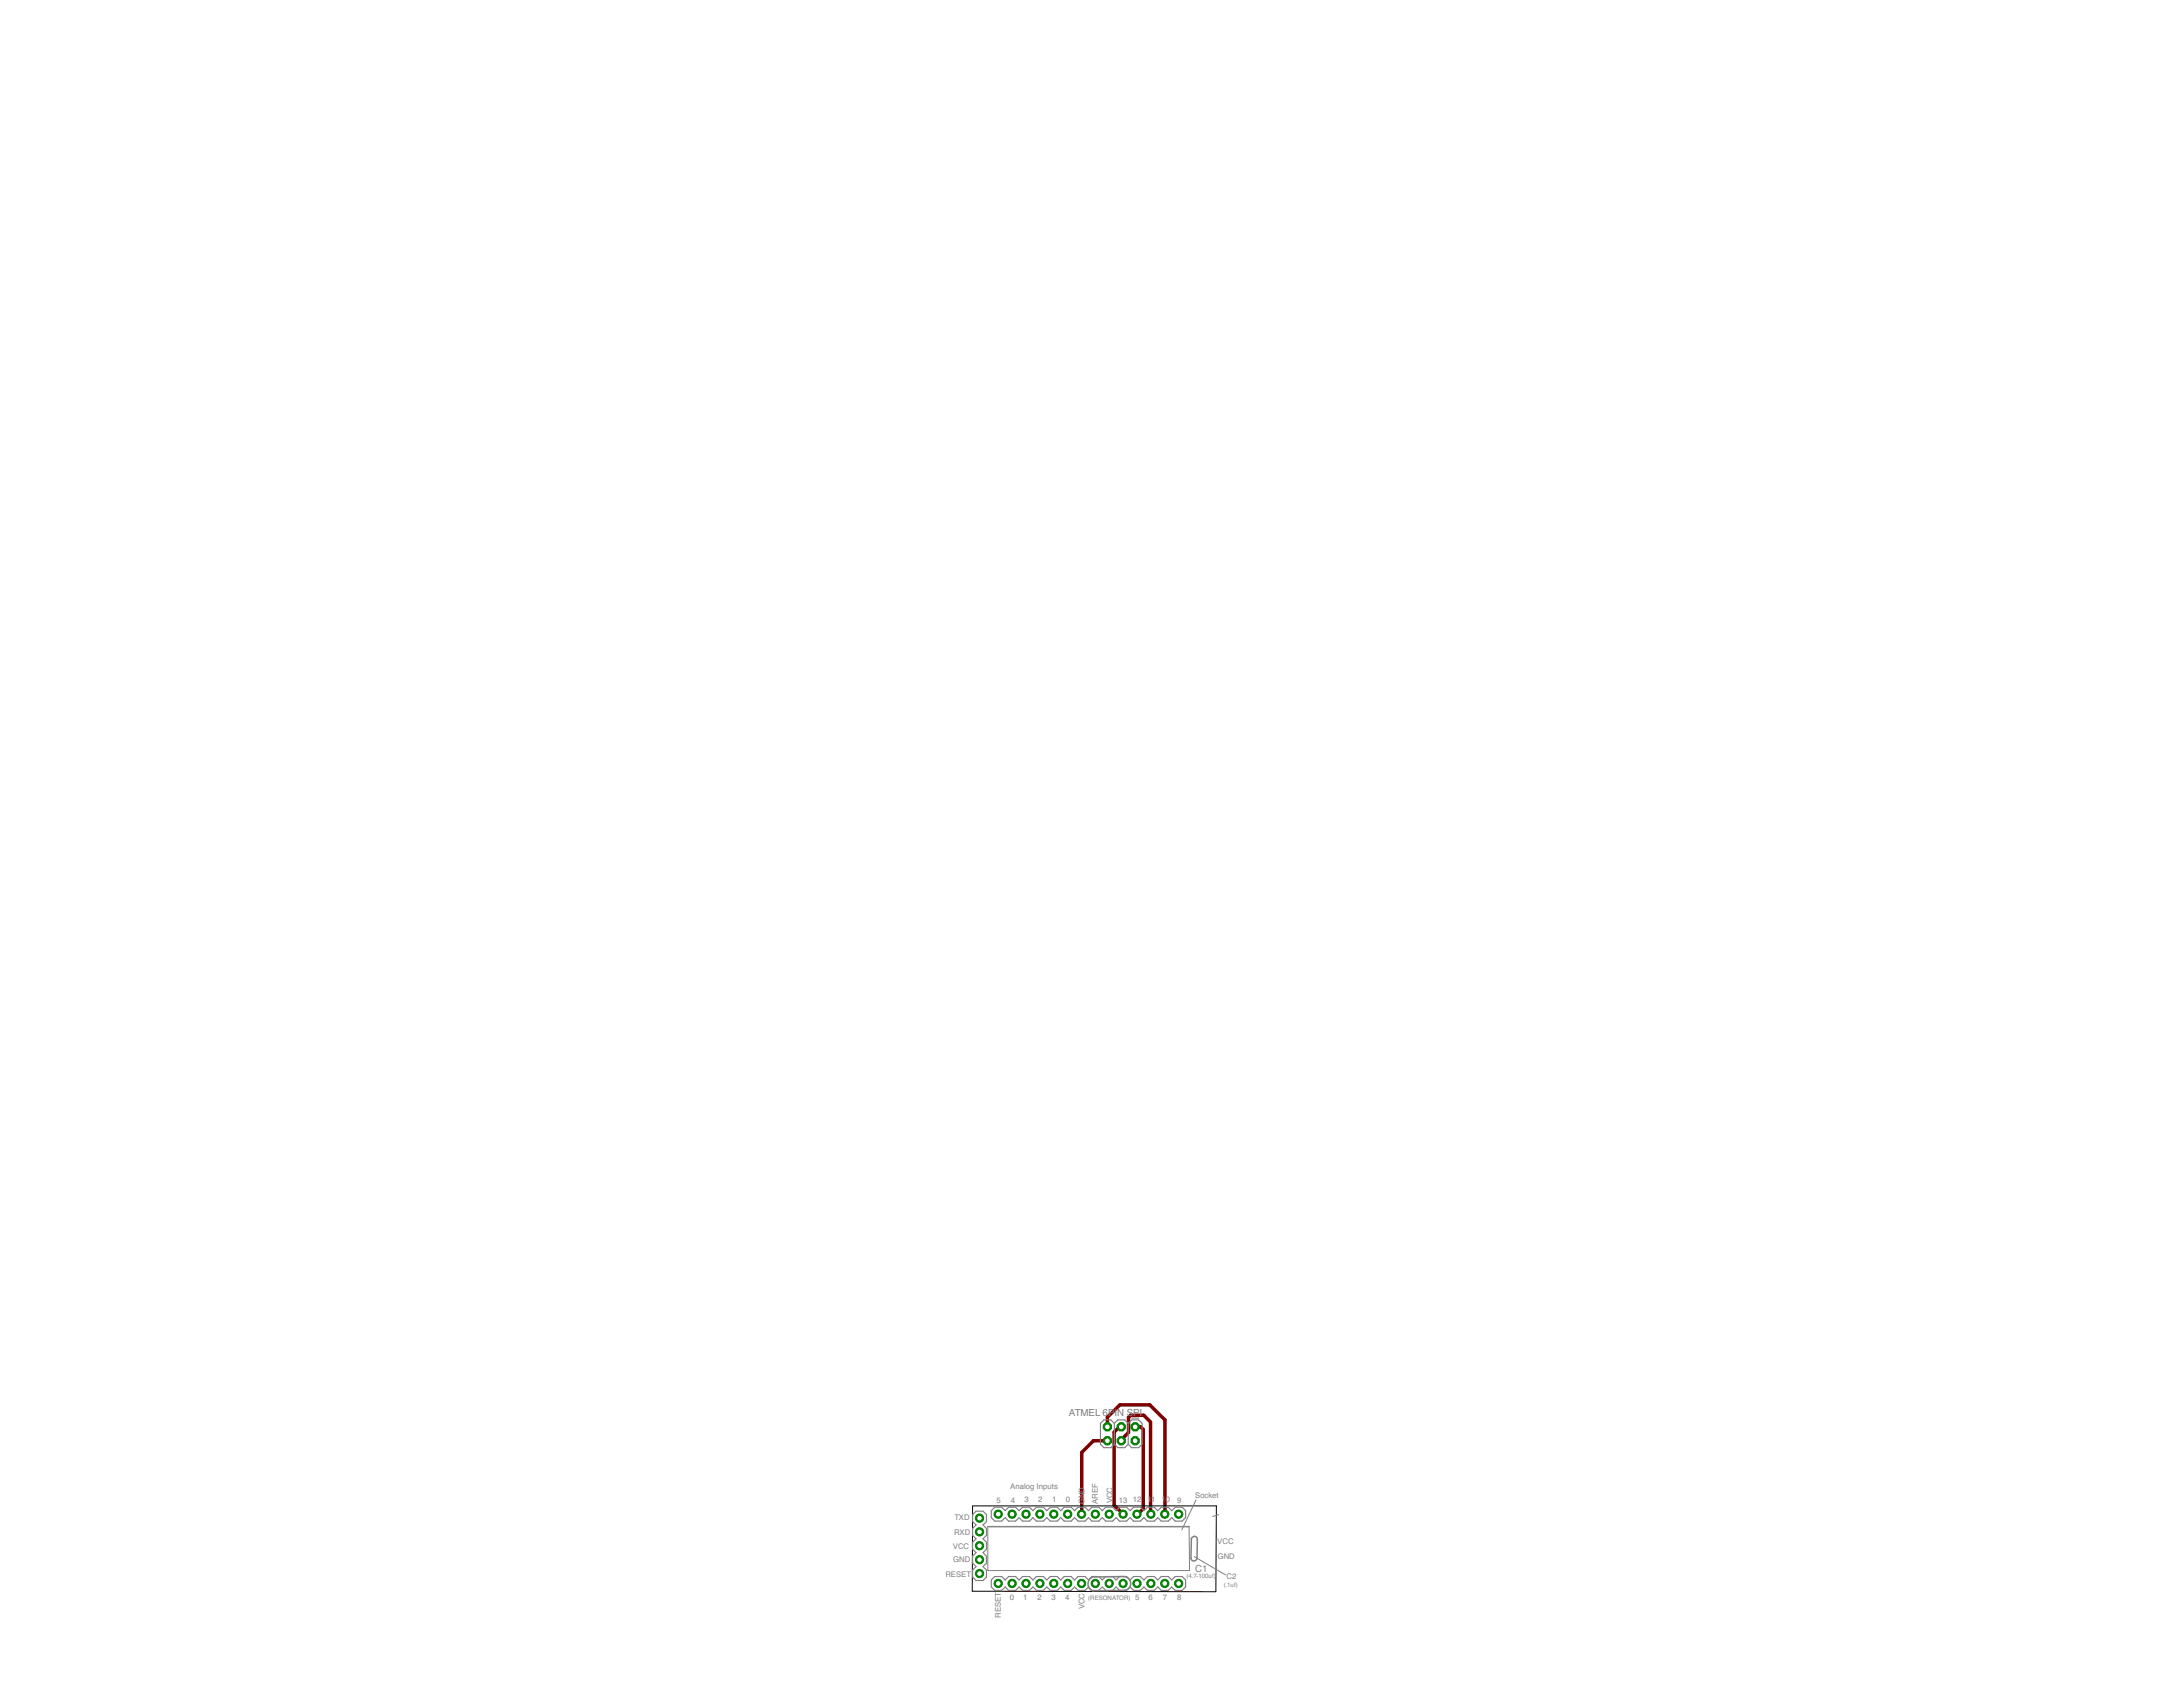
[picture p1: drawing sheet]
<svg xmlns="http://www.w3.org/2000/svg" width="279mm" height="216mm" viewBox="0 0 279 216" stroke-linecap="round" stroke-linejoin="round" font-family="sans-serif">
<defs><g id="words">
<g font-size="1.2" fill="#808080">
<text x="136.8" y="181.3">ATMEL 6PIN SPI</text>
<text x="153" y="201.2">C1</text>
</g>
<g font-size="1" fill="#808080">
<text x="129.3" y="190.6">Analog Inputs</text>
<text x="153" y="191.7">Socket</text>
<text x="122.1" y="196.5">RXD</text>
<text x="122.2" y="194.6">TXD</text>
<text x="127.5" y="192.3">5</text>
<text x="129.4" y="192.3">4</text>
<text x="131.1" y="192.2">3</text>
<text x="132.9" y="192.2">2</text>
<text x="134.7" y="192.2">1</text>
<text x="136.4" y="192.2">0</text>
<text x="138.8" y="192.5" transform="rotate(-90 138.8 192.5)">GND</text>
<text x="140.5" y="192.5" transform="rotate(-90 140.5 192.5)">AREF</text>
<text x="142.4" y="192.4" transform="rotate(-90 142.4 192.4)">VCC</text>
<text x="143.2" y="192.3">13</text>
<text x="145" y="192.2">12</text>
<text x="146.9" y="192.2">1</text>
<text x="147.4" y="192.2">1</text>
<text x="148.7" y="192.2">1</text>
<text x="149.2" y="192.2">0</text>
<text x="150.6" y="192.3">9</text>
<text x="155.8" y="197.6">VCC</text>
<text x="121" y="201.8">RESET</text>
<text x="121.9" y="198.3">VCC</text>
<text x="122" y="199.9">GND</text>
<text x="155.9" y="199.5">GND</text>
<text x="157" y="202.1">C2</text>
<text x="128.1" y="207" transform="rotate(-90 128.1 207)">RESET</text>
<text x="129.3" y="204.8">0</text>
<text x="131" y="204.8">1</text>
<text x="132.8" y="204.8">2</text>
<text x="134.6" y="204.8">3</text>
<text x="136.3" y="204.8">4</text>
<text x="138.8" y="206" transform="rotate(-90 138.8 206)">VCC</text>
<text x="145.3" y="204.8">5</text>
<text x="147" y="204.8">6</text>
<text x="148.8" y="204.8">7</text>
<text x="150.6" y="204.7">8</text>
</g>
<g font-size=".8" fill="#808080">
<text x="151.9" y="202">(4.7-100uf)</text>
<text x="156.6" y="203">(.1uf)</text>
<text x="139.3" y="204.7">(RESONATOR)</text>
</g>
</g></defs>
<g fill="#800000" stroke="#800000" stroke-width=".44">
<path d="M140 184.4h1.7z"/>
<path d="M140 184.4l-1.5 1.5z"/>
<path d="M138.5 185.9v7.9z"/>
<path d="M141.7 181.4v1.2z"/>
<path d="M141.7 181.4l1.6-1.6z"/>
<path d="M143.3 179.8h3.9z"/>
<path d="M147.2 179.8l1.9 1.9z"/>
<path d="M149.1 193.8v.1z"/>
<path d="M149.1 181.7v12.2z"/>
<path d="M143.5 184.3v.1z"/>
<path d="M143.5 184.3l.9-1z"/>
<path d="M144.4 181.4v1.9z"/>
<path d="M144.4 181.4l.3-.3z"/>
<path d="M144.7 181.1h1.7z"/>
<path d="M146.4 181.1l.9 .9z"/>
<path d="M147.4 193.7l-.1 .1z"/>
<path d="M147.3 182v11.5z"/>
<path d="M147.3 193.5l.1 .2z"/>
<path d="M145.3 182.6h.7z"/>
<path d="M146 182.6l.3 .3z"/>
<path d="M146.3 182.9v10.2z"/>
<path d="M146.3 193.1l-.7 .7z"/>
<path d="M143.3 182.6h.2z"/>
<path d="M143.3 182.6l-.7 .7z"/>
<path d="M143.8 193.8l.1 .1z"/>
<path d="M142.6 183.3v9.3z"/>
<path d="M142.6 192.6l1.2 1.2z"/>
</g>
<circle cx="150.9" cy="193.8" r=".53" fill="#008000" stroke="#008000" stroke-width=".13"/>
<circle cx="150.9" cy="193.8" r=".36" fill="#fff" stroke="#008000" stroke-width=".13"/>
<circle cx="149.1" cy="193.8" r=".53" fill="#008000" stroke="#008000" stroke-width=".13"/>
<circle cx="149.1" cy="193.8" r=".36" fill="#fff" stroke="#008000" stroke-width=".13"/>
<circle cx="147.3" cy="193.8" r=".53" fill="#008000" stroke="#008000" stroke-width=".13"/>
<circle cx="147.3" cy="193.8" r=".36" fill="#fff" stroke="#008000" stroke-width=".13"/>
<circle cx="145.5" cy="193.8" r=".53" fill="#008000" stroke="#008000" stroke-width=".13"/>
<circle cx="145.5" cy="193.8" r=".36" fill="#fff" stroke="#008000" stroke-width=".13"/>
<circle cx="143.7" cy="193.8" r=".53" fill="#008000" stroke="#008000" stroke-width=".13"/>
<circle cx="143.7" cy="193.8" r=".36" fill="#fff" stroke="#008000" stroke-width=".13"/>
<circle cx="142" cy="193.8" r=".53" fill="#008000" stroke="#008000" stroke-width=".13"/>
<circle cx="142" cy="193.8" r=".36" fill="#fff" stroke="#008000" stroke-width=".13"/>
<circle cx="140.2" cy="193.8" r=".53" fill="#008000" stroke="#008000" stroke-width=".13"/>
<circle cx="140.2" cy="193.8" r=".36" fill="#fff" stroke="#008000" stroke-width=".13"/>
<circle cx="138.4" cy="193.8" r=".53" fill="#008000" stroke="#008000" stroke-width=".13"/>
<circle cx="138.4" cy="193.8" r=".36" fill="#fff" stroke="#008000" stroke-width=".13"/>
<circle cx="136.7" cy="193.8" r=".53" fill="#008000" stroke="#008000" stroke-width=".13"/>
<circle cx="136.7" cy="193.8" r=".36" fill="#fff" stroke="#008000" stroke-width=".13"/>
<circle cx="134.9" cy="193.8" r=".53" fill="#008000" stroke="#008000" stroke-width=".13"/>
<circle cx="134.9" cy="193.8" r=".36" fill="#fff" stroke="#008000" stroke-width=".13"/>
<circle cx="133.1" cy="193.8" r=".53" fill="#008000" stroke="#008000" stroke-width=".13"/>
<circle cx="133.1" cy="193.8" r=".36" fill="#fff" stroke="#008000" stroke-width=".13"/>
<circle cx="131.3" cy="193.8" r=".53" fill="#008000" stroke="#008000" stroke-width=".13"/>
<circle cx="131.3" cy="193.8" r=".36" fill="#fff" stroke="#008000" stroke-width=".13"/>
<circle cx="129.5" cy="193.8" r=".53" fill="#008000" stroke="#008000" stroke-width=".13"/>
<circle cx="129.5" cy="193.8" r=".36" fill="#fff" stroke="#008000" stroke-width=".13"/>
<circle cx="127.8" cy="193.8" r=".53" fill="#008000" stroke="#008000" stroke-width=".13"/>
<circle cx="127.8" cy="193.8" r=".36" fill="#fff" stroke="#008000" stroke-width=".13"/>
<circle cx="127.8" cy="202.6" r=".53" fill="#008000" stroke="#008000" stroke-width=".13"/>
<circle cx="127.8" cy="202.6" r=".36" fill="#fff" stroke="#008000" stroke-width=".13"/>
<circle cx="129.5" cy="202.6" r=".53" fill="#008000" stroke="#008000" stroke-width=".13"/>
<circle cx="129.5" cy="202.6" r=".36" fill="#fff" stroke="#008000" stroke-width=".13"/>
<circle cx="131.3" cy="202.6" r=".53" fill="#008000" stroke="#008000" stroke-width=".13"/>
<circle cx="131.3" cy="202.6" r=".36" fill="#fff" stroke="#008000" stroke-width=".13"/>
<circle cx="133.1" cy="202.6" r=".53" fill="#008000" stroke="#008000" stroke-width=".13"/>
<circle cx="133.1" cy="202.6" r=".36" fill="#fff" stroke="#008000" stroke-width=".13"/>
<circle cx="134.9" cy="202.6" r=".53" fill="#008000" stroke="#008000" stroke-width=".13"/>
<circle cx="134.9" cy="202.6" r=".36" fill="#fff" stroke="#008000" stroke-width=".13"/>
<circle cx="136.7" cy="202.6" r=".53" fill="#008000" stroke="#008000" stroke-width=".13"/>
<circle cx="136.7" cy="202.6" r=".36" fill="#fff" stroke="#008000" stroke-width=".13"/>
<circle cx="138.4" cy="202.6" r=".53" fill="#008000" stroke="#008000" stroke-width=".13"/>
<circle cx="138.4" cy="202.6" r=".36" fill="#fff" stroke="#008000" stroke-width=".13"/>
<circle cx="140.2" cy="202.6" r=".53" fill="#008000" stroke="#008000" stroke-width=".13"/>
<circle cx="140.2" cy="202.6" r=".36" fill="#fff" stroke="#008000" stroke-width=".13"/>
<circle cx="142" cy="202.6" r=".53" fill="#008000" stroke="#008000" stroke-width=".13"/>
<circle cx="142" cy="202.6" r=".36" fill="#fff" stroke="#008000" stroke-width=".13"/>
<circle cx="143.7" cy="202.6" r=".53" fill="#008000" stroke="#008000" stroke-width=".13"/>
<circle cx="143.7" cy="202.6" r=".36" fill="#fff" stroke="#008000" stroke-width=".13"/>
<circle cx="145.5" cy="202.6" r=".53" fill="#008000" stroke="#008000" stroke-width=".13"/>
<circle cx="145.5" cy="202.6" r=".36" fill="#fff" stroke="#008000" stroke-width=".13"/>
<circle cx="147.3" cy="202.6" r=".53" fill="#008000" stroke="#008000" stroke-width=".13"/>
<circle cx="147.3" cy="202.6" r=".36" fill="#fff" stroke="#008000" stroke-width=".13"/>
<circle cx="149.1" cy="202.6" r=".53" fill="#008000" stroke="#008000" stroke-width=".13"/>
<circle cx="149.1" cy="202.6" r=".36" fill="#fff" stroke="#008000" stroke-width=".13"/>
<circle cx="150.9" cy="202.6" r=".53" fill="#008000" stroke="#008000" stroke-width=".13"/>
<circle cx="150.9" cy="202.6" r=".36" fill="#fff" stroke="#008000" stroke-width=".13"/>
<circle cx="125.4" cy="201.4" r=".53" fill="#008000" stroke="#008000" stroke-width=".13"/>
<circle cx="125.4" cy="201.4" r=".36" fill="#fff" stroke="#008000" stroke-width=".13"/>
<circle cx="125.4" cy="199.6" r=".53" fill="#008000" stroke="#008000" stroke-width=".13"/>
<circle cx="125.4" cy="199.6" r=".36" fill="#fff" stroke="#008000" stroke-width=".13"/>
<circle cx="125.4" cy="197.8" r=".53" fill="#008000" stroke="#008000" stroke-width=".13"/>
<circle cx="125.4" cy="197.8" r=".36" fill="#fff" stroke="#008000" stroke-width=".13"/>
<circle cx="125.4" cy="196" r=".53" fill="#008000" stroke="#008000" stroke-width=".13"/>
<circle cx="125.4" cy="196" r=".36" fill="#fff" stroke="#008000" stroke-width=".13"/>
<circle cx="125.4" cy="194.3" r=".53" fill="#008000" stroke="#008000" stroke-width=".13"/>
<circle cx="125.4" cy="194.3" r=".36" fill="#fff" stroke="#008000" stroke-width=".13"/>
<circle cx="145.3" cy="182.6" r=".57" fill="#008000" stroke="#008000" stroke-width=".13"/>
<circle cx="145.3" cy="182.6" r=".36" fill="#fff" stroke="#008000" stroke-width=".13"/>
<circle cx="145.3" cy="184.4" r=".57" fill="#008000" stroke="#008000" stroke-width=".13"/>
<circle cx="145.3" cy="184.4" r=".36" fill="#fff" stroke="#008000" stroke-width=".13"/>
<circle cx="143.5" cy="182.6" r=".57" fill="#008000" stroke="#008000" stroke-width=".13"/>
<circle cx="143.5" cy="182.6" r=".36" fill="#fff" stroke="#008000" stroke-width=".13"/>
<circle cx="143.5" cy="184.4" r=".57" fill="#008000" stroke="#008000" stroke-width=".13"/>
<circle cx="143.5" cy="184.4" r=".36" fill="#fff" stroke="#008000" stroke-width=".13"/>
<circle cx="141.7" cy="182.6" r=".57" fill="#008000" stroke="#008000" stroke-width=".13"/>
<circle cx="141.7" cy="182.6" r=".36" fill="#fff" stroke="#008000" stroke-width=".13"/>
<circle cx="141.7" cy="184.4" r=".57" fill="#008000" stroke="#008000" stroke-width=".13"/>
<circle cx="141.7" cy="184.4" r=".36" fill="#fff" stroke="#008000" stroke-width=".13"/>
<path d="M124.5 192.7l-.1 10.9zM124.5 192.7h31.2zM124.4 203.6l31.2 .1zM155.7 192.7l-.1 11z" fill="#000" stroke="#000" stroke-width=".13"/>
<g fill="#808080" stroke="#808080" stroke-width=".15">
<path d="M139.7 194.7h.9z"/>
<path d="M139.3 194.2l.4 .5z"/>
<path d="M139.7 192.9l-.4 .4z"/>
<path d="M142.9 194.2l-.5 .5z"/>
<path d="M141.5 194.7h.9z"/>
<path d="M141.1 194.2l.4 .5z"/>
<path d="M141.1 193.3l.4-.4z"/>
<path d="M141.5 192.9h.9z"/>
<path d="M142.4 192.9l.5 .4z"/>
<path d="M141.1 194.2l-.5 .5z"/>
<path d="M140.6 192.9l.5 .4z"/>
<path d="M139.7 192.9h.9z"/>
<path d="M145.1 194.7h.9z"/>
<path d="M144.6 194.2l.5 .5z"/>
<path d="M144.6 193.3l.5-.4z"/>
<path d="M144.6 194.2l-.4 .5z"/>
<path d="M143.3 194.7h.9z"/>
<path d="M142.9 194.2l.4 .5z"/>
<path d="M142.9 193.3l.4-.4z"/>
<path d="M143.3 192.9h.9z"/>
<path d="M144.2 192.9l.4 .4z"/>
<path d="M148.2 194.2l-.5 .5z"/>
<path d="M146.9 194.7h.8z"/>
<path d="M146.4 194.2l.5 .5z"/>
<path d="M146.4 193.3l.5-.4z"/>
<path d="M146.9 192.9h.8z"/>
<path d="M147.7 192.9l.5 .4z"/>
<path d="M146 194.7l.4-.5z"/>
<path d="M146 192.9l.4 .4z"/>
<path d="M145.1 192.9h.9z"/>
<path d="M150.4 194.7h.9z"/>
<path d="M150 194.2l.4 .5z"/>
<path d="M150 193.3l.4-.4z"/>
<path d="M150 194.2l-.5 .5z"/>
<path d="M148.6 194.7h.9z"/>
<path d="M148.2 194.2l.4 .5z"/>
<path d="M148.2 193.3l.4-.4z"/>
<path d="M148.6 192.9h.9z"/>
<path d="M149.5 192.9l.5 .4z"/>
<path d="M151.7 193.3v.9z"/>
<path d="M151.3 194.7l.4-.5z"/>
<path d="M151.3 192.9l.4 .4z"/>
<path d="M150.4 192.9h.9z"/>
<path d="M127.3 194.7h.9z"/>
<path d="M126.9 194.2l.4 .5z"/>
<path d="M126.9 193.3l.4-.4z"/>
<path d="M130.4 194.2l-.4 .5z"/>
<path d="M129.1 194.7h.9z"/>
<path d="M128.7 194.2l.4 .5z"/>
<path d="M128.7 193.3l.4-.4z"/>
<path d="M129.1 192.9h.9z"/>
<path d="M130 192.9l.4 .4z"/>
<path d="M128.2 194.7l.5-.5z"/>
<path d="M128.2 192.9l.5 .4z"/>
<path d="M127.3 192.9h.9z"/>
<path d="M132.7 194.7h.8z"/>
<path d="M132.2 194.2l.5 .5z"/>
<path d="M132.7 192.9l-.5 .4z"/>
<path d="M132.2 194.2l-.4 .5z"/>
<path d="M130.9 194.7h.9z"/>
<path d="M130.4 194.2l.5 .5z"/>
<path d="M130.4 193.3l.5-.4z"/>
<path d="M130.9 192.9h.9z"/>
<path d="M131.8 192.9l.4 .4z"/>
<path d="M135.8 194.2l-.5 .5z"/>
<path d="M134.4 194.7h.9z"/>
<path d="M134 194.2l.4 .5z"/>
<path d="M134 193.3l.4-.4z"/>
<path d="M134.4 192.9h.9z"/>
<path d="M135.3 192.9l.5 .4z"/>
<path d="M133.5 194.7l.5-.5z"/>
<path d="M133.5 192.9l.5 .4z"/>
<path d="M132.7 192.9h.8z"/>
<path d="M138 194.7h.9z"/>
<path d="M137.5 194.2l.5 .5z"/>
<path d="M137.5 193.3l.5-.4z"/>
<path d="M137.5 194.2l-.4 .5z"/>
<path d="M136.2 194.7h.9z"/>
<path d="M135.8 194.2l.4 .5z"/>
<path d="M135.8 193.3l.4-.4z"/>
<path d="M136.2 192.9h.9z"/>
<path d="M137.1 192.9l.4 .4z"/>
<path d="M138.9 194.7l.4-.5z"/>
<path d="M138.9 192.9l.4 .4z"/>
<path d="M138 192.9h.9z"/>
<path d="M126.9 193.3v.9z"/>
<path d="M138 201.8h.9z"/>
<path d="M138.9 201.8l.4 .4z"/>
<path d="M139.3 203.1l-.4 .4z"/>
<path d="M135.8 202.2l.4-.4z"/>
<path d="M136.2 201.8h.9z"/>
<path d="M137.1 201.8l.4 .4z"/>
<path d="M137.5 203.1l-.4 .4z"/>
<path d="M136.2 203.5h.9z"/>
<path d="M135.8 203.1l.4 .4z"/>
<path d="M137.5 202.2l.5-.4z"/>
<path d="M137.5 203.1l.5 .4z"/>
<path d="M138 203.5h.9z"/>
<path d="M132.7 201.8h.8z"/>
<path d="M133.5 201.8l.5 .4z"/>
<path d="M134 203.1l-.5 .4z"/>
<path d="M134 202.2l.4-.4z"/>
<path d="M134.4 201.8h.9z"/>
<path d="M135.3 201.8l.5 .4z"/>
<path d="M135.8 203.1l-.5 .4z"/>
<path d="M134.4 203.5h.9z"/>
<path d="M134 203.1l.4 .4z"/>
<path d="M130.4 202.2l.5-.4z"/>
<path d="M130.9 201.8h.9z"/>
<path d="M131.8 201.8l.4 .4z"/>
<path d="M132.2 203.1l-.4 .4z"/>
<path d="M130.9 203.5h.9z"/>
<path d="M130.4 203.1l.5 .4z"/>
<path d="M132.7 201.8l-.5 .4z"/>
<path d="M132.2 203.1l.5 .4z"/>
<path d="M132.7 203.5h.8z"/>
<path d="M127.3 201.8h.9z"/>
<path d="M128.2 201.8l.5 .4z"/>
<path d="M128.7 203.1l-.5 .4z"/>
<path d="M128.7 202.2l.4-.4z"/>
<path d="M129.1 201.8h.9z"/>
<path d="M130 201.8l.4 .4z"/>
<path d="M130.4 203.1l-.4 .4z"/>
<path d="M129.1 203.5h.9z"/>
<path d="M128.7 203.1l.4 .4z"/>
<path d="M126.9 202.2v.9z"/>
<path d="M126.9 202.2l.4-.4z"/>
<path d="M126.9 203.1l.4 .4z"/>
<path d="M127.3 203.5h.9z"/>
<path d="M150.4 201.8h.9z"/>
<path d="M151.3 201.8l.4 .4z"/>
<path d="M151.7 203.1l-.4 .4z"/>
<path d="M148.2 202.2l.4-.4z"/>
<path d="M148.6 201.8h.9z"/>
<path d="M149.5 201.8l.5 .4z"/>
<path d="M150 203.1l-.5 .4z"/>
<path d="M148.6 203.5h.9z"/>
<path d="M148.2 203.1l.4 .4z"/>
<path d="M150 202.2l.4-.4z"/>
<path d="M150 203.1l.4 .4z"/>
<path d="M150.4 203.5h.9z"/>
<path d="M145.1 201.8h.9z"/>
<path d="M146 201.8l.4 .4z"/>
<path d="M146.4 203.1l-.4 .4z"/>
<path d="M146.4 202.2l.5-.4z"/>
<path d="M146.9 201.8h.8z"/>
<path d="M147.7 201.8l.5 .4z"/>
<path d="M148.2 203.1l-.5 .4z"/>
<path d="M146.9 203.5h.8z"/>
<path d="M146.4 203.1l.5 .4z"/>
<path d="M142.9 202.2l.4-.4z"/>
<path d="M143.3 201.8h.9z"/>
<path d="M144.2 201.8l.4 .4z"/>
<path d="M144.6 203.1l-.4 .4z"/>
<path d="M143.3 203.5h.9z"/>
<path d="M142.9 203.1l.4 .4z"/>
<path d="M145.1 201.8l-.5 .4z"/>
<path d="M144.6 203.1l.5 .4z"/>
<path d="M145.1 203.5h.9z"/>
<path d="M139.7 201.8h.9z"/>
<path d="M140.6 201.8l.5 .4z"/>
<path d="M141.1 203.1l-.5 .4z"/>
<path d="M141.1 202.2l.4-.4z"/>
<path d="M141.5 201.8h.9z"/>
<path d="M142.4 201.8l.5 .4z"/>
<path d="M142.9 203.1l-.5 .4z"/>
<path d="M141.5 203.5h.9z"/>
<path d="M141.1 203.1l.4 .4z"/>
<path d="M139.7 201.8l-.4 .4z"/>
<path d="M139.3 203.1l.4 .4z"/>
<path d="M139.7 203.5h.9z"/>
<path d="M151.7 202.2v.9z"/>
<path d="M124.5 195.6v.9z"/>
<path d="M124.5 195.6l.4-.4z"/>
<path d="M125.8 195.2l.5 .4z"/>
<path d="M124.5 194.7l.4 .5z"/>
<path d="M124.5 193.8v.9z"/>
<path d="M124.9 193.4l-.4 .4z"/>
<path d="M125.8 193.4l.5 .4z"/>
<path d="M126.3 193.8v.9z"/>
<path d="M125.8 195.2l.5-.5z"/>
<path d="M124.5 198.3l.4 .4z"/>
<path d="M124.5 197.4v.9z"/>
<path d="M124.9 196.9l-.4 .5z"/>
<path d="M125.8 196.9l.5 .5z"/>
<path d="M126.3 197.4v.9z"/>
<path d="M126.3 198.3l-.5 .4z"/>
<path d="M124.5 196.5l.4 .4z"/>
<path d="M125.8 196.9l.5-.4z"/>
<path d="M126.3 195.6v.9z"/>
<path d="M124.5 200.9v.9z"/>
<path d="M124.5 200.9l.4-.4z"/>
<path d="M125.8 200.5l.5 .4z"/>
<path d="M124.5 200l.4 .5z"/>
<path d="M124.5 199.2v.8z"/>
<path d="M124.5 199.2l.4-.5z"/>
<path d="M125.8 198.7l.5 .5z"/>
<path d="M126.3 199.2v.8z"/>
<path d="M126.3 200l-.5 .5z"/>
<path d="M124.9 202.3h.9z"/>
<path d="M124.5 201.8l.4 .5z"/>
<path d="M125.8 202.3l.5-.5z"/>
<path d="M126.3 200.9v.9z"/>
<path d="M124.9 193.4h.9z"/>
<path d="M145.7 181.7l.5 .5z"/>
<path d="M144.8 181.7l-.4 .5z"/>
<path d="M144 181.7l.4 .5z"/>
<path d="M143.1 181.7l-.5 .5z"/>
<path d="M142.2 181.7l.4 .5z"/>
<path d="M141.3 181.7l-.5 .5z"/>
<path d="M146.2 182.2v2.6z"/>
<path d="M146.2 184.8l-.5 .5z"/>
<path d="M144.8 185.3h.9z"/>
<path d="M144.4 184.8l.4 .5z"/>
<path d="M144.4 184.8l-.4 .5z"/>
<path d="M143.1 185.3h.9z"/>
<path d="M142.6 184.8l.5 .5z"/>
<path d="M142.6 184.8l-.4 .5z"/>
<path d="M141.3 185.3h.9z"/>
<path d="M140.8 184.8l.5 .5z"/>
<path d="M144.4 182.2v2.6z"/>
<path d="M142.6 182.2v2.6z"/>
<path d="M140.8 182.2v2.6z"/>
<path d="M141.3 181.7h.9z"/>
<path d="M143.1 181.7h.9z"/>
<path d="M144.8 181.7h.9z"/>
<path d="M144.8 181.5h.9z"/>
</g>
<g fill="#808080" stroke="#808080" stroke-width=".13">
<path d="M152.9 199.2l3.9 2.3z"/>
<path d="M155.2 194.1l.8-.3z"/>
<path d="M126.5 195.4h25.7z"/>
<path d="M152.2 195.4l.1 5.6z"/>
<path d="M126.4 201h25.9z"/>
<path d="M126.4 195.3v5.7z"/>
<path d="M126.4 195.3h25.9z"/>
<path d="M153.1 192l-1.8 3.8z"/>
</g>
<path d="M152.4 199.4a.39 .39 0 0 0 .4 .4 .39 .39 0 0 0 .4-.3M152.5 196.9a.39 .39 0 0 1 .4-.3 .39 .39 0 0 1 .3 .5M140.1 201.8a.96 .96 0 0 0-.8 .8 .96 .96 0 0 0 .5 1M143.8 201.8a.89 .89 0 0 1 .9 .8 .89 .89 0 0 1-.9 .9" fill="none" stroke="#808080" stroke-width=".19"/>
<g fill="#808080" stroke="#808080" stroke-width=".19">
<path d="M152.5 196.9l-.1 2.6z"/>
<path d="M153.2 197.1v2.4z"/>
<path d="M140.1 201.8h3.7z"/>
<path d="M139.9 203.6l3.9-.1z"/>
</g>
<use href="#words"/>
</svg>
